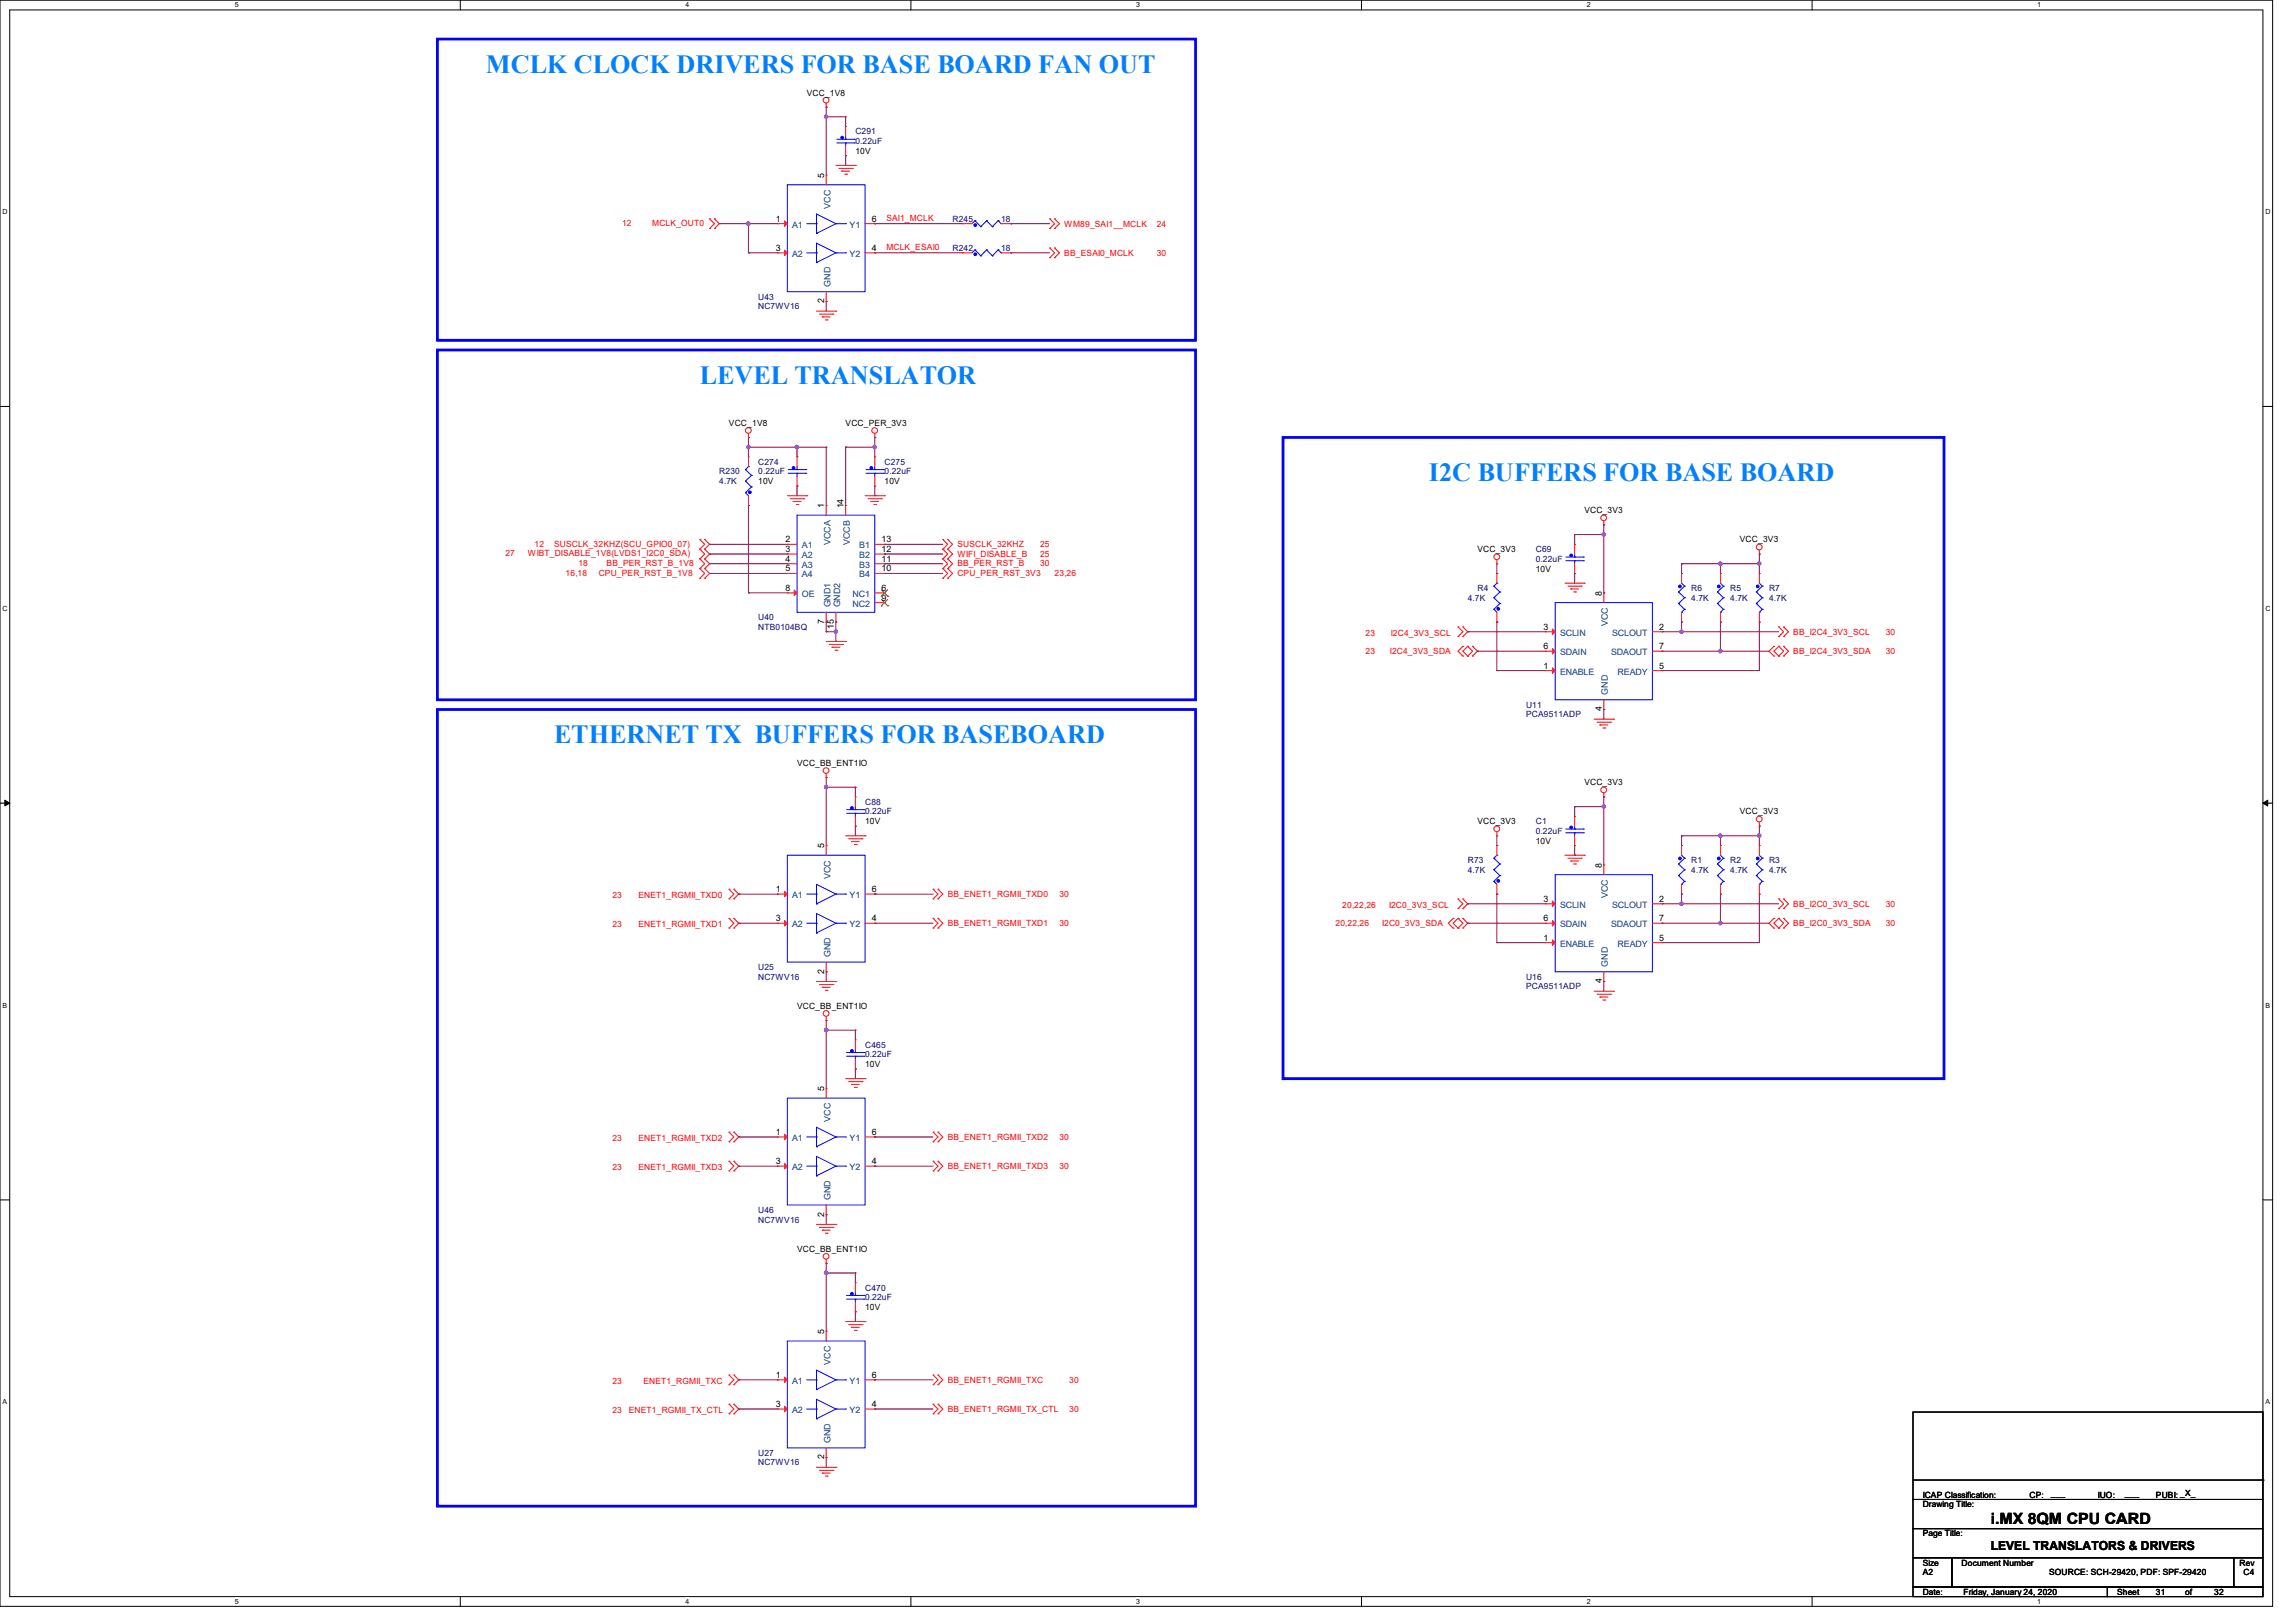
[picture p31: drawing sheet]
<svg xmlns="http://www.w3.org/2000/svg" width="420mm" height="297mm" viewBox="0 0 420 297" stroke-linecap="round" stroke-linejoin="round" font-family="sans-serif">
<defs><g id="words">
<g font-size="4.8" fill="#0080ff">
<text x="88.9" y="13.3">MCLK CLOCK DRIVERS FOR BASE BOARD FAN OUT</text>
<text x="128" y="70.2">LEVEL TRANSLATOR</text>
<text x="261.4" y="88">I2C BUFFERS FOR BASE BOARD</text>
<text x="101.3" y="136">ETHERNET TX BUFFERS FOR BASEBOARD</text>
</g>
<text font-size="2.8" x="364.1" y="278.8">i.MX 8QM CPU CARD</text>
<text font-size="2.3" x="364.1" y="283.6">LEVEL TRANSLATORS &amp; DRIVERS</text>
<g font-size="1.6">
<text x="147.6" y="17.5">VCC_1V8</text>
<text x="156.5" y="28.2">10V</text>
<text x="150.8" y="32.6" transform="rotate(-90 150.8 32.6)">5</text>
<text x="141.9" y="40.6">1</text>
<text x="159.5" y="40.6">6</text>
<text x="141.9" y="45.9">3</text>
<text x="159.5" y="45.9">4</text>
<text x="150.8" y="55.5" transform="rotate(-90 150.8 55.5)">2</text>
<text x="133.3" y="77.9">VCC_1V8</text>
<text x="154.7" y="77.9">VCC_PER_3V3</text>
<text x="138.7" y="88.6">10V</text>
<text x="161.8" y="88.6">10V</text>
<text x="150.8" y="93" transform="rotate(-90 150.8 93)">1</text>
<text x="154.3" y="93" transform="rotate(-90 154.3 93)">14</text>
<text x="289.8" y="93.9">VCC_3V3</text>
<text x="143.7" y="99.2">2</text>
<text x="143.7" y="101">3</text>
<text x="161.2" y="101">12</text>
<text x="161.2" y="99.2">13</text>
<text x="270.3" y="101">VCC_3V3</text>
<text x="318.3" y="99.3">VCC_3V3</text>
<text x="143.7" y="102.8">4</text>
<text x="143.7" y="104.6">5</text>
<text x="161.2" y="102.8">11</text>
<text x="161.2" y="104.6">10</text>
<text x="280.9" y="104.6">10V</text>
<text x="143.7" y="108.1">8</text>
<text x="161.2" y="109.9">9</text>
<text x="161.2" y="108.1">6</text>
<text x="293" y="109" transform="rotate(-90 293 109)">8</text>
<text x="150.8" y="114.2" transform="rotate(-90 150.8 114.2)">7</text>
<text x="152.5" y="115.1" transform="rotate(-90 152.5 115.1)">15</text>
<text x="282.4" y="115.2">3</text>
<text x="282.4" y="118.8">6</text>
<text x="303.5" y="115.2">2</text>
<text x="303.5" y="118.8">7</text>
<text x="282.4" y="122.3">1</text>
<text x="303.5" y="122.3">5</text>
<text x="293" y="130.2" transform="rotate(-90 293 130.2)">4</text>
<text x="145.8" y="140.2">VCC_BB_ENT1IO</text>
<text x="289.8" y="143.7">VCC_3V3</text>
<text x="318.3" y="149.1">VCC_3V3</text>
<text x="150.8" y="155.3" transform="rotate(-90 150.8 155.3)">5</text>
<text x="158.2" y="150.8">10V</text>
<text x="270.3" y="150.8">VCC_3V3</text>
<text x="280.9" y="154.4">10V</text>
<text x="293" y="158.8" transform="rotate(-90 293 158.8)">8</text>
<text x="141.9" y="163.2">1</text>
<text x="159.5" y="163.2">6</text>
<text x="282.4" y="165">3</text>
<text x="303.5" y="165">2</text>
<text x="141.9" y="168.6">3</text>
<text x="159.5" y="168.6">4</text>
<text x="282.4" y="172.1">1</text>
<text x="282.4" y="168.6">6</text>
<text x="303.5" y="172.1">5</text>
<text x="303.5" y="168.6">7</text>
<text x="150.8" y="178.2" transform="rotate(-90 150.8 178.2)">2</text>
<text x="293" y="180" transform="rotate(-90 293 180)">4</text>
<text x="145.8" y="184.6">VCC_BB_ENT1IO</text>
<text x="158.2" y="195.3">10V</text>
<text x="150.8" y="199.7" transform="rotate(-90 150.8 199.7)">5</text>
<text x="141.9" y="207.7">1</text>
<text x="159.5" y="207.7">6</text>
<text x="141.9" y="213">3</text>
<text x="159.5" y="213">4</text>
<text x="150.8" y="222.6" transform="rotate(-90 150.8 222.6)">2</text>
<text x="145.8" y="229.1">VCC_BB_ENT1IO</text>
<text x="158.2" y="239.7">10V</text>
<text x="150.8" y="244.2" transform="rotate(-90 150.8 244.2)">5</text>
<text x="141.9" y="252.1">1</text>
<text x="141.9" y="257.5">3</text>
<text x="159.5" y="257.5">4</text>
<text x="159.5" y="252.1">6</text>
<text x="150.8" y="267.1" transform="rotate(-90 150.8 267.1)">2</text>
<text x="351.7" y="275.8">Drawing Title:</text>
<text x="351.7" y="274.1">ICAP Classification:</text>
<text x="371.3" y="274.1">CP:</text>
<text x="375.2" y="273.8">___</text>
<text x="383.7" y="274.1">IUO:</text>
<text x="388.7" y="273.8">___</text>
<text x="394.4" y="274.1">PUBI: _X_</text>
<text x="351.7" y="281.2">Page Title:</text>
<text x="351.7" y="286.5">Size</text>
<text x="358.8" y="286.5">Document Number</text>
<text x="409.7" y="286.5">Rev</text>
<text x="351.7" y="291.8">Date:</text>
<text x="351.7" y="288.3">A2</text>
<text x="359.2" y="291.8">Friday, January 24, 2020</text>
<text x="374.8" y="288.3">SOURCE: SCH-29420, PDF: SPF-29420</text>
<text x="387.3" y="291.8">Sheet</text>
<text x="394.4" y="291.8">31</text>
<text x="399.7" y="291.8">of</text>
<text x="405" y="291.8">32</text>
<text x="410.4" y="288.3">C4</text>
</g>
<g font-size="1.6" fill="#000080">
<text x="156.5" y="24.6">C291</text>
<text x="156.5" y="26.4">0.22uF</text>
<text x="174.2" y="40.6">R245</text>
<text x="183.1" y="40.6">18</text>
<text x="174.2" y="45.9">R242</text>
<text x="183.1" y="45.9">18</text>
<text x="138.7" y="56.6">NC7WV16</text>
<text x="138.7" y="54.8">U43</text>
<text x="131.6" y="86.8">R230</text>
<text x="131.6" y="88.6">4.7K</text>
<text x="138.7" y="85">C274</text>
<text x="138.7" y="86.8">0.22uF</text>
<text x="161.8" y="85">C275</text>
<text x="161.8" y="86.8">0.22uF</text>
<text x="280.9" y="101">C69</text>
<text x="280.9" y="102.8">0.22uF</text>
<text x="138.7" y="113.5">U40</text>
<text x="268.5" y="109.9">4.7K</text>
<text x="270.3" y="108.2">R4</text>
<text x="309.4" y="108.2">R6</text>
<text x="309.4" y="109.9">4.7K</text>
<text x="316.5" y="108.2">R5</text>
<text x="316.5" y="109.9">4.7K</text>
<text x="323.6" y="108.2">R7</text>
<text x="323.6" y="109.9">4.7K</text>
<text x="138.7" y="115.3">NTB0104BQ</text>
<text x="279.1" y="131.3">PCA9511ADP</text>
<text x="279.1" y="129.5">U11</text>
<text x="158.2" y="147.3">C88</text>
<text x="158.2" y="149.1">0.22uF</text>
<text x="280.9" y="150.8">C1</text>
<text x="280.9" y="152.6">0.22uF</text>
<text x="268.5" y="157.9">R73</text>
<text x="268.5" y="159.7">4.7K</text>
<text x="309.4" y="157.9">R1</text>
<text x="309.4" y="159.7">4.7K</text>
<text x="316.5" y="157.9">R2</text>
<text x="316.5" y="159.7">4.7K</text>
<text x="323.6" y="157.9">R3</text>
<text x="323.6" y="159.7">4.7K</text>
<text x="138.7" y="179.3">NC7WV16</text>
<text x="138.7" y="177.5">U25</text>
<text x="279.1" y="179.3">U16</text>
<text x="279.1" y="181.1">PCA9511ADP</text>
<text x="158.2" y="191.7">C465</text>
<text x="158.2" y="193.5">0.22uF</text>
<text x="138.7" y="221.9">U46</text>
<text x="138.7" y="223.7">NC7WV16</text>
<text x="158.2" y="236.2">C470</text>
<text x="158.2" y="238">0.22uF</text>
<text x="138.7" y="268.2">NC7WV16</text>
<text x="138.7" y="266.4">U27</text>
</g>
<g font-size="1.6" fill="#f00">
<text x="113.8" y="41.3">12</text>
<text x="119.3" y="41.3">MCLK_OUT0</text>
<text x="162.1" y="40.4">SAI1_MCLK</text>
<text x="194.7" y="41.5">WM89_SAI1__MCLK</text>
<text x="211.6" y="41.5">24</text>
<text x="162.1" y="45.7">MCLK_ESAI0</text>
<text x="194.7" y="46.8">BB_ESAI0_MCLK</text>
<text x="211.6" y="46.8">30</text>
<text x="92.5" y="101.8">27</text>
<text x="96.6" y="101.8">WIBT_DISABLE_1V8(LVDS1_I2C0_SDA)</text>
<text x="97.8" y="100.2">12</text>
<text x="101.3" y="100.2">SUSCLK_32KHZ(SCU_GPIO0_07)</text>
<text x="175.1" y="100.2">SUSCLK_32KHZ</text>
<text x="175.1" y="101.9">WIFI_DISABLE_B</text>
<text x="190.2" y="101.9">25</text>
<text x="190.2" y="100.2">25</text>
<text x="103.5" y="105.3">16,18</text>
<text x="105.8" y="103.5">18</text>
<text x="109.5" y="105.3">CPU_PER_RST_B_1V8</text>
<text x="111" y="103.5">BB_PER_RST_B_1V8</text>
<text x="175.1" y="103.5">BB_PER_RST_B</text>
<text x="175.1" y="105.3">CPU_PER_RST_3V3</text>
<text x="190.2" y="103.5">30</text>
<text x="192.9" y="105.3">23,26</text>
<text x="249.8" y="116.3">23</text>
<text x="249.8" y="119.7">23</text>
<text x="254.3" y="119.7">I2C4_3V3_SDA</text>
<text x="254.4" y="116.3">I2C4_3V3_SCL</text>
<text x="328" y="116.2">BB_I2C4_3V3_SCL</text>
<text x="328" y="119.7">BB_I2C4_3V3_SDA</text>
<text x="344.9" y="116.2">30</text>
<text x="344.9" y="119.7">30</text>
<text x="112" y="164.3">23</text>
<text x="116.8" y="164.3">ENET1_RGMII_TXD0</text>
<text x="173.4" y="164.2">BB_ENET1_RGMII_TXD0</text>
<text x="193.8" y="164.2">30</text>
<text x="245.5" y="166.1">20,22,26</text>
<text x="254.1" y="166.1">I2C0_3V3_SCL</text>
<text x="328" y="165.9">BB_I2C0_3V3_SCL</text>
<text x="344.9" y="165.9">30</text>
<text x="112" y="169.7">23</text>
<text x="116.8" y="169.7">ENET1_RGMII_TXD1</text>
<text x="173.4" y="169.5">BB_ENET1_RGMII_TXD1</text>
<text x="193.8" y="169.5">30</text>
<text x="244.3" y="169.5">20,22,26</text>
<text x="252.8" y="169.5">I2C0_3V3_SDA</text>
<text x="328" y="169.5">BB_I2C0_3V3_SDA</text>
<text x="344.9" y="169.5">30</text>
<text x="112" y="208.8">23</text>
<text x="116.8" y="208.8">ENET1_RGMII_TXD2</text>
<text x="173.4" y="208.6">BB_ENET1_RGMII_TXD2</text>
<text x="193.8" y="208.6">30</text>
<text x="112" y="214.1">23</text>
<text x="116.8" y="214.1">ENET1_RGMII_TXD3</text>
<text x="173.4" y="213.9">BB_ENET1_RGMII_TXD3</text>
<text x="193.8" y="213.9">30</text>
<text x="112" y="253.2">23</text>
<text x="117.7" y="253.2">ENET1_RGMII_TXC</text>
<text x="173.4" y="253.1">BB_ENET1_RGMII_TXC</text>
<text x="195.6" y="253.1">30</text>
<text x="112" y="258.6">23</text>
<text x="115" y="258.6">ENET1_RGMII_TX_CTL</text>
<text x="173.4" y="258.4">BB_ENET1_RGMII_TX_CTL</text>
<text x="195.6" y="258.4">30</text>
</g>
<g font-size="1.6" fill="#004080">
<text x="144.9" y="41.7">A1</text>
<text x="151.9" y="38.2" transform="rotate(-90 151.9 38.2)">VCC</text>
<text x="155.4" y="41.7">Y1</text>
<text x="144.9" y="47">A2</text>
<text x="155.4" y="47">Y2</text>
<text x="151.9" y="52.5" transform="rotate(-90 151.9 52.5)">GND</text>
<text x="146.7" y="100.3">A1</text>
<text x="151.9" y="99.7" transform="rotate(-90 151.9 99.7)">VCCA</text>
<text x="155.5" y="99.7" transform="rotate(-90 155.5 99.7)">VCCB</text>
<text x="157.2" y="100.3">B1</text>
<text x="146.7" y="102.1">A2</text>
<text x="146.7" y="103.9">A3</text>
<text x="146.7" y="105.7">A4</text>
<text x="157.2" y="102.1">B2</text>
<text x="157.2" y="103.9">B3</text>
<text x="157.2" y="105.7">B4</text>
<text x="146.7" y="109.2">OE</text>
<text x="151.9" y="111.2" transform="rotate(-90 151.9 111.2)">GND1</text>
<text x="153.7" y="111.2" transform="rotate(-90 153.7 111.2)">GND2</text>
<text x="156" y="111">NC2</text>
<text x="156" y="109.2">NC1</text>
<text x="285.4" y="116.3">SCLIN</text>
<text x="285.4" y="119.9">SDAIN</text>
<text x="294.1" y="114.6" transform="rotate(-90 294.1 114.6)">VCC</text>
<text x="294.7" y="119.9">SDAOUT</text>
<text x="294.9" y="116.3">SCLOUT</text>
<text x="285.4" y="123.4">ENABLE</text>
<text x="295.9" y="123.4">READY</text>
<text x="294.1" y="127.2" transform="rotate(-90 294.1 127.2)">GND</text>
<text x="151.9" y="160.9" transform="rotate(-90 151.9 160.9)">VCC</text>
<text x="144.9" y="164.3">A1</text>
<text x="155.4" y="164.3">Y1</text>
<text x="285.4" y="166.1">SCLIN</text>
<text x="294.1" y="164.4" transform="rotate(-90 294.1 164.4)">VCC</text>
<text x="294.9" y="166.1">SCLOUT</text>
<text x="144.9" y="169.7">A2</text>
<text x="155.4" y="169.7">Y2</text>
<text x="285.4" y="173.2">ENABLE</text>
<text x="285.4" y="169.7">SDAIN</text>
<text x="294.7" y="169.7">SDAOUT</text>
<text x="295.9" y="173.2">READY</text>
<text x="151.9" y="175.2" transform="rotate(-90 151.9 175.2)">GND</text>
<text x="294.1" y="177" transform="rotate(-90 294.1 177)">GND</text>
<text x="144.9" y="208.8">A1</text>
<text x="151.9" y="205.3" transform="rotate(-90 151.9 205.3)">VCC</text>
<text x="155.4" y="208.8">Y1</text>
<text x="144.9" y="214.1">A2</text>
<text x="155.4" y="214.1">Y2</text>
<text x="151.9" y="219.6" transform="rotate(-90 151.9 219.6)">GND</text>
<text x="151.9" y="249.8" transform="rotate(-90 151.9 249.8)">VCC</text>
<text x="144.9" y="253.2">A1</text>
<text x="155.4" y="253.2">Y1</text>
<text x="144.9" y="258.6">A2</text>
<text x="155.4" y="258.6">Y2</text>
<text x="151.9" y="264.1" transform="rotate(-90 151.9 264.1)">GND</text>
</g>
<g font-size="1.3">
<text x="43" y="1.4">5</text>
<text x="125.4" y="1.4">4</text>
<text x="207.8" y="1.4">3</text>
<text x="290.2" y="1.4">2</text>
<text x="372.7" y="1.4">1</text>
<text x=".5" y="39.2">D</text>
<text x="414.4" y="39.2">D</text>
<text x=".5" y="111.8">C</text>
<text x="414.4" y="111.8">C</text>
<text x=".5" y="184.4">B</text>
<text x="414.4" y="184.4">B</text>
<text x=".5" y="257">A</text>
<text x="414.4" y="257">A</text>
<text x="43" y="293.5">5</text>
<text x="125.4" y="293.5">4</text>
<text x="207.8" y="293.5">3</text>
<text x="290.2" y="293.5">2</text>
<text x="372.7" y="293.5">1</text>
</g>
</g></defs>
<path d="M0 0h415.7v294h-415.7zM1.8 1.8h412.1v290.4h-412.1z" fill="none" stroke="#000" stroke-width=".18"/>
<g fill="#fff">
<path d="M43 .2h.6v1.4h-.6z"/>
<path d="M43 292.4h.6v1.4h-.6z"/>
</g>
<path d="M84.2 0v1.8M84.2 292.2v1.8" fill="none" stroke="#000" stroke-width=".18"/>
<g fill="#fff">
<path d="M125.4 .2h.7v1.4h-.7z"/>
<path d="M125.4 292.4h.7v1.4h-.7z"/>
</g>
<path d="M166.6 0v1.8M166.6 292.2v1.8" fill="none" stroke="#000" stroke-width=".18"/>
<g fill="#fff">
<path d="M207.8 .2h.7v1.4h-.7z"/>
<path d="M207.8 292.4h.7v1.4h-.7z"/>
</g>
<path d="M249 0v1.8M249 292.2v1.8" fill="none" stroke="#000" stroke-width=".18"/>
<g fill="#fff">
<path d="M290.2 .2h.7v1.4h-.7z"/>
<path d="M290.2 292.4h.7v1.4h-.7z"/>
</g>
<path d="M331.5 0v1.8M331.5 292.2v1.8" fill="none" stroke="#000" stroke-width=".18"/>
<g fill="#fff">
<path d="M372.7 .2h.6v1.4h-.6z"/>
<path d="M372.7 292.4h.6v1.4h-.6z"/>
<path d="M.5 38.1h.9v1.4h-.9z"/>
<path d="M414.4 38.1h.9v1.4h-.9z"/>
<path d="M.5 110.7h.9v1.4h-.9z"/>
<path d="M414.4 110.7h.9v1.4h-.9z"/>
</g>
<path d="M0 74.4h1.8M413.9 74.4h1.8" fill="none" stroke="#000" stroke-width=".18"/>
<g fill="#fff">
<path d="M.5 183.3h.8v1.4h-.8z"/>
<path d="M414.4 183.3h.8v1.4h-.8z"/>
</g>
<path d="M0 147h1.8M413.9 147h1.8" fill="none" stroke="#000" stroke-width=".18"/>
<path d="M.9 146.4l.9 .6-.9 .5zM413.9 147l.9-.6v1.1z" fill="#000" stroke="#000" stroke-width=".18"/>
<g fill="#fff">
<path d="M.5 255.9h.8v1.4h-.8z"/>
<path d="M414.4 255.9h.8v1.4h-.8z"/>
</g>
<path d="M0 219.6h1.8M413.9 219.6h1.8M349.9 258.4h64v16h-64zM349.9 274.4h64v5.3h-64zM349.9 279.7h64v5.4h-64zM349.9 270.8h64M413.9 270.8h.1M349.9 285.1h7.1v5.3h-7.1zM349.9 290.4h35.6v1.8h-35.6zM357 285.1h51.6v5.3h-51.6zM385.5 290.4h28.4v1.8h-28.4zM408.6 285.1h5.3v5.3h-5.3z" fill="none" stroke="#000" stroke-width=".18"/>
<path d="M80 7.2h138.7v55.1h-138.7zM80 64.1h138.7v64h-138.7zM234.7 80.1h120.9v117.3h-120.9zM80 129.8h138.7v145.8h-138.7z" fill="none" stroke="#00f" stroke-width=".51"/>
<g fill="none" stroke="#f00" stroke-width=".18">
<path d="M151.1 19.6h.1M151.1 18.9v.7M151.1 32h.1M151.1 32v1.8M152.9 30.3h3.6M153.5 30.8h2.4M154 31.3h.1M154 31.3h1.4M154.5 31.9h.4M154.7 23.2h.1M154.7 28.5h.1M154.7 23.2v1.7"/>
<path d="M154.7 26.7v1.8M154.9 31.9h.1M155.9 30.8h.1M156.5 30.3h.1M129.8 41.8h.1M129.8 40h.1M129.8 40l.9 .9-.9 .9M130.7 40h.1M130.7 41.8h.1M130.7 40l.9 .9-.9 .9M142.2 40.9h.1M142.2 46.3h.1"/>
<path d="M142.2 46.3h1.8M142.2 40.9h1.8M149.4 56.9h3.5M149.9 57.5h2.5M150.4 58h.1M150.4 58h1.4M151 58.5h.3M151.1 55.2h.1M151.1 53.4v1.8M151.3 58.5h.1M152.4 57.5h.1M152.9 56.9h.1"/>
<path d="M158.2 46.3h1.8M158.2 40.9h1.8M160 46.3h.1M160 40.9h.1M176 46.3h.1M176 40.9h.1M176 46.3h1.8M176 40.9h1.8M183.1 46.3h1.8M183.1 40.9h1.8M184.9 46.3h.1M184.9 40.9h.1"/>
<path d="M192 40h.1M192 41.8h.1M192 45.4h.1M192 47.2h.1M192 40l.9 .9-.9 .9M192 45.4l.9 .9-.9 .9M192.9 41.8h.1M192.9 40h.1M192.9 47.2h.1M192.9 45.4h.1M192.9 40l.9 .9-.9 .9M192.9 45.4l.9 .9-.9 .9"/>
<path d="M136.9 79.3v.8M160 79.3v.8M128 98.7h.1M128 98.7l.9 .9-.9 .9M128.9 98.7h.1M128.9 98.7l.9 .9-.9 .9M136.9 80.1h.1M136.9 92.5h.1M136.9 83.6h.1M136.9 83.6v1.8M136.9 90.7v1.8M144 99.6h.1"/>
<path d="M144 90.7h3.6M144 99.6h1.8M144.6 91.3h2.4M145.1 91.8h.1M145.1 91.8h1.4M145.6 92.3h.4M145.8 83.6h.1M145.8 88.9h.1M145.8 83.6v1.8M145.8 87.2v1.7M146 92.3h.1M147 91.3h.1"/>
<path d="M147.6 90.7h.1M151.1 92.5h.1M151.1 92.5v1.8M154.7 92.5h.1M154.7 92.5v1.8M158.2 90.7h3.6M158.8 91.3h2.4M159.3 91.8h.1M159.3 91.8h1.4M159.9 92.3h.3M160 80.1h.1M160 83.6h.1"/>
<path d="M160 88.9h.1M160 83.6v1.8M160 87.2v1.7M160 99.6h1.8M160.2 92.3h.1M161.2 91.3h.1M161.8 90.7h.1M161.8 99.6h.1M172.5 98.7h.1M172.5 98.7l.9 .9-.9 .9M173.4 98.7h.1M173.4 98.7l.8 .9-.8 .9"/>
<path d="M288 99.6h.1M288 99.6v1.8M293.4 96.1h.1M293.4 95.3v.8M128 104.1h.1M128 102.3h.1M128 100.5h.1M128 105.8h.1M128 104.1l.9 .8-.9 .9M128 102.3l.9 .9-.9 .9M128 100.5l.9 .9-.9 .9M128.9 102.3h.1"/>
<path d="M128.9 104.1h.1M128.9 100.5h.1M128.9 105.8h.1M128.9 104.1l.9 .8-.9 .9M128.9 102.3l.9 .9-.9 .9M128.9 100.5l.9 .9-.9 .9M144 108.5h.1M144 101.4h.1M144 103.2h.1M144 104.9h.1M144 101.4h1.8M144 108.5h1.8"/>
<path d="M144 103.2h1.8M144 104.9h1.8M151.1 113.8h.1M151.1 112.1v1.7M151.1 117.4h3.6M151.7 117.9h2.4M152.2 118.4h.1M152.2 118.4h1.4M152.7 119h.4M152.9 113.8h.1M152.9 112.1v1.7M153.1 119h.1"/>
<path d="M154.1 117.9h.1M154.7 117.4h.1M160 101.4h1.8M160 108.5h1.8M160 103.2h1.8M160 104.9h1.8M160 110.3h1.8M161.8 101.4h.1M161.8 103.2h.1M161.8 104.9h.1M161.8 110.3h.1M161.8 108.5h.1"/>
<path d="M172.5 100.5h.1M172.5 102.3h.1M172.5 104.1h.1M172.5 105.8h.1M172.5 100.5l.9 .9-.9 .9M172.5 102.3l.9 .9-.9 .9M172.5 104.1l.9 .8-.9 .9M173.4 100.5h.1M173.4 102.3h.1M173.4 104.1h.1M173.4 105.8h.1M173.4 100.5l.8 .9-.8 .9"/>
<path d="M173.4 102.3l.8 .9-.8 .9M173.4 104.1l.8 .8-.8 .9M266.7 114.7h.1M266.7 116.5h.1M266.7 114.7l.9 .9-.9 .9M267.6 114.7h.1M267.6 116.5h.1M267.6 118.3h.1M267.6 114.7l.9 .9-.9 .9M267.6 118.3l-.9 .9 .9 .9M268.5 118.3h.1M268.5 118.3l.9 .9-.9 .9"/>
<path d="M268.5 118.3l-.9 .9 .9 .9M269.4 118.3h.1M269.4 118.3l.9 .9-.9 .9M273.8 103.2h.1M273.8 113.8h.1M273.8 104.9h.1M273.8 102.4v.8M273.8 104.9v1.8M273.8 112.1v1.7M282.7 115.6h.1M282.7 119.2h.1M282.7 115.6h1.8"/>
<path d="M282.7 119.2h1.8M286.3 106.7h3.5M286.8 107.3h2.5M287.3 107.8h.1M287.3 107.8h1.5M287.9 108.3h.3M288 104.9h.1M288 103.2v1.7M288.2 108.3h.1M289.3 107.3h.1M289.8 106.7h.1M293.4 108.5h.1"/>
<path d="M293.4 108.5v1.8M302.3 115.6h1.7M302.3 119.2h1.7M304 115.6h.1M304 119.2h.1M307.6 104.9h.1M307.6 113.8h.1M307.6 104.9v1.8M307.6 112.1v1.7M314.7 104.9h.1M314.7 113.8h.1M314.7 104.9v1.8"/>
<path d="M314.7 112.1v1.7M321.8 101.4h.1M321.8 104.9h.1M321.8 113.8h.1M321.8 100.7v.7M321.8 104.9v1.8M321.8 112.1v1.7M324.5 118.3h.1M324.5 118.3l-.9 .9 .9 .9M325.4 116.5h.1M325.4 114.7h.1M325.4 118.3h.1"/>
<path d="M325.4 114.7l.9 .9-.9 .9M325.4 118.3l-.9 .9 .9 .9M325.4 118.3l.9 .9-.9 .9M326.3 114.7h.1M326.3 116.5h.1M326.3 118.3h.1M326.3 114.7l.9 .9-.9 .9M326.3 118.3l.9 .9-.9 .9M267.6 120.1h.1M268.5 120.1h.1M269.4 120.1h.1M282.7 122.7h.1"/>
<path d="M282.7 122.7h1.8M291.6 131.6h3.5M292.1 132.2h2.5M292.7 132.7h.1M292.7 132.7h1.4M293.2 133.2h.3M293.4 129.8h.1M293.4 128.1v1.7M293.5 133.2h.1M294.6 132.2h.1M295.1 131.6h.1M302.3 122.7h1.7"/>
<path d="M304 122.7h.1M324.5 120.1h.1M325.4 120.1h.1M326.3 120.1h.1M151.1 142.3h.1M151.1 154.7h.1M151.1 141.6v.7M151.1 154.7v1.8M154.7 153h3.5M155.2 153.5h2.5M155.7 154h.1M155.7 154h1.5"/>
<path d="M156.3 154.6h.3M156.5 145.8h.1M156.5 151.2h.1M156.5 145.8v1.8M156.5 149.4v1.8M156.6 154.6h.1M157.7 153.5h.1M158.2 153h.1M273.8 153h.1M273.8 154.7h.1M273.8 152.2v.8M273.8 154.7v1.8"/>
<path d="M286.3 156.5h3.5M286.8 157.1h2.5M287.3 157.6h.1M287.3 157.6h1.5M287.9 158.1h.3M288 149.4h.1M288 154.7h.1M288 149.4v1.8M288 153v1.7M288.2 158.1h.1M289.3 157.1h.1M289.8 156.5h.1"/>
<path d="M293.4 145.8h.1M293.4 158.3h.1M293.4 145.1v.7M293.4 158.3v1.8M307.6 154.7h.1M307.6 154.7v1.8M314.7 154.7h.1M314.7 154.7v1.8M321.8 151.2h.1M321.8 154.7h.1M321.8 150.5v.7M321.8 154.7v1.8"/>
<path d="M133.3 162.7h.1M133.3 164.5h.1M133.3 168.1h.1M133.3 169.8h.1M133.3 162.7l.9 .9-.9 .9M133.3 168.1l.9 .9-.9 .8M134.2 162.7h.1M134.2 164.5h.1M134.2 168.1h.1M134.2 169.8h.1M134.2 162.7l.9 .9-.9 .9M134.2 168.1l.9 .9-.9 .8"/>
<path d="M142.2 163.6h.1M142.2 169h.1M142.2 163.6h1.8M142.2 169h1.8M149.4 179.6h3.5M151.1 177.8h.1M151.1 176.1v1.7M152.9 179.6h.1M158.2 163.6h1.8M158.2 169h1.8M160 169h.1M160 163.6h.1"/>
<path d="M170.7 164.5h.1M170.7 162.7h.1M170.7 169.8h.1M170.7 168.1h.1M170.7 162.7l.9 .9-.9 .9M170.7 168.1l.9 .9-.9 .8M171.6 162.7h.1M171.6 164.5h.1M171.6 168.1h.1M171.6 169.8h.1M171.6 162.7l.9 .9-.9 .9M171.6 168.1l.9 .9-.9 .8"/>
<path d="M265.8 168.1h.1M265.8 169.8h.1M265.8 168.1l-.9 .9 .9 .8M266.7 164.5h.1M266.7 166.3h.1M266.7 169.8h.1M266.7 168.1h.1M266.7 164.5l.9 .9-.9 .9M266.7 168.1l.9 .9-.9 .8M266.7 168.1l-.9 .9 .9 .8M267.6 164.5h.1M267.6 166.3h.1"/>
<path d="M267.6 168.1h.1M267.6 169.8h.1M267.6 164.5l.9 .9-.9 .9M267.6 168.1l.9 .9-.9 .8M273.8 163.6h.1M273.8 161.8v1.8M282.7 172.5h.1M282.7 165.4h.1M282.7 169h.1M282.7 169h1.8M282.7 172.5h1.8M282.7 165.4h1.8"/>
<path d="M293.4 179.6h.1M293.4 177.8v1.8M302.3 169h1.7M302.3 172.5h1.7M302.3 165.4h1.7M304 165.4h.1M304 172.5h.1M304 169h.1M307.6 163.6h.1M307.6 161.8v1.8M314.7 163.6h.1M314.7 161.8v1.8"/>
<path d="M321.8 163.6h.1M321.8 161.8v1.8M324.5 168.1h.1M324.5 169.8h.1M324.5 168.1l-.9 .9 .9 .8M325.4 166.3h.1M325.4 164.5h.1M325.4 169.8h.1M325.4 168.1h.1M325.4 164.5l.9 .9-.9 .9M325.4 168.1l-.9 .9 .9 .8M325.4 168.1l.9 .9-.9 .8"/>
<path d="M326.3 164.5h.1M326.3 166.3h.1M326.3 168.1h.1M326.3 169.8h.1M326.3 164.5l.9 .9-.9 .9M326.3 168.1l.9 .9-.9 .8M149.9 180.2h2.5M150.4 180.7h.1M150.4 180.7h1.4M151 181.2h.3M151.1 186.7h.1M151.1 199.2h.1"/>
<path d="M151.1 186v.7M151.1 199.2v1.8M151.3 181.2h.1M152.4 180.2h.1M154.7 197.4h3.5M155.2 198h2.5M155.7 198.5h.1M155.7 198.5h1.5M156.3 199h.3M156.5 190.3h.1M156.5 195.6h.1M156.5 190.3v1.8"/>
<path d="M156.5 193.8v1.8M156.6 199h.1M157.7 198h.1M158.2 197.4h.1M291.6 181.4h3.5M292.1 181.9h2.5M292.7 182.5h.1M292.7 182.5h1.4M293.2 183h.3M293.5 183h.1M294.6 181.9h.1M295.1 181.4h.1"/>
<path d="M133.3 207.2h.1M133.3 209h.1M133.3 212.5h.1M133.3 214.3h.1M133.3 207.2l.9 .9-.9 .9M133.3 212.5l.9 .9-.9 .9M134.2 207.2h.1M134.2 209h.1M134.2 212.5h.1M134.2 214.3h.1M134.2 207.2l.9 .9-.9 .9M134.2 212.5l.9 .9-.9 .9"/>
<path d="M142.2 208.1h.1M142.2 213.4h.1M142.2 208.1h1.8M142.2 213.4h1.8M158.2 208.1h1.8M158.2 213.4h1.8M160 213.4h.1M160 208.1h.1M170.7 209h.1M170.7 207.2h.1M170.7 214.3h.1M170.7 212.5h.1"/>
<path d="M170.7 207.2l.9 .9-.9 .9M170.7 212.5l.9 .9-.9 .9M171.6 207.2h.1M171.6 209h.1M171.6 212.5h.1M171.6 214.3h.1M171.6 207.2l.9 .9-.9 .9M171.6 212.5l.9 .9-.9 .9M149.4 224.1h3.5M149.9 224.6h2.5M150.4 225.1h.1M150.4 225.1h1.4"/>
<path d="M151 225.7h.3M151.1 231.2h.1M151.1 222.3h.1M151.1 220.5v1.8M151.1 230.5v.7M151.3 225.7h.1M152.4 224.6h.1M152.9 224.1h.1M156.5 234.7h.1M156.5 234.7v1.8M156.5 238.3v1.8M133.3 251.6h.1"/>
<path d="M133.3 253.4h.1M133.3 257h.1M133.3 258.7h.1M133.3 251.6l.9 .9-.9 .9M133.3 257l.9 .9-.9 .8M134.2 251.6h.1M134.2 253.4h.1M134.2 257h.1M134.2 258.7h.1M134.2 251.6l.9 .9-.9 .9M134.2 257l.9 .9-.9 .8M142.2 252.5h.1"/>
<path d="M142.2 257.9h.1M142.2 252.5h1.8M142.2 257.9h1.8M151.1 243.6h.1M151.1 243.6v1.8M154.7 241.9h3.5M155.2 242.4h2.5M155.7 242.9h.1M155.7 242.9h1.5M156.3 243.5h.3M156.5 240.1h.1M156.6 243.5h.1"/>
<path d="M157.7 242.4h.1M158.2 241.9h.1M158.2 252.5h1.8M158.2 257.9h1.8M160 257.9h.1M160 252.5h.1M170.7 253.4h.1M170.7 251.6h.1M170.7 258.7h.1M170.7 257h.1M170.7 251.6l.9 .9-.9 .9M170.7 257l.9 .9-.9 .8"/>
<path d="M171.6 251.6h.1M171.6 253.4h.1M171.6 257h.1M171.6 258.7h.1M171.6 251.6l.9 .9-.9 .9M171.6 257l.9 .9-.9 .8M149.4 268.5h3.5M149.9 269.1h2.5M150.4 269.6h.1M150.4 269.6h1.4M151 270.1h.3M151.1 266.7h.1"/>
<path d="M151.1 265v1.7M151.3 270.1h.1M152.4 269.1h.1M152.9 268.5h.1"/>
<circle cx="151.1" cy="18.3" r=".52"/>
<circle cx="136.9" cy="78.8" r=".52"/>
<circle cx="160" cy="78.8" r=".52"/>
<circle cx="293.4" cy="94.8" r=".52"/>
<circle cx="273.8" cy="101.9" r=".52"/>
<circle cx="321.8" cy="100.1" r=".52"/>
<circle cx="151.1" cy="141" r=".52"/>
<circle cx="273.8" cy="151.7" r=".52"/>
<circle cx="293.4" cy="144.6" r=".52"/>
<circle cx="321.8" cy="149.9" r=".52"/>
<circle cx="151.1" cy="185.5" r=".52"/>
<circle cx="151.1" cy="229.9" r=".52"/>
</g>
<g fill="none" stroke="#00f" stroke-width=".18">
<path d="M144 33.8h14.2v19.6h-14.2zM153.1 26.2h3.2M153.1 25.5h3.2M154.7 26.2h.1M154.7 25.5h.1M154.7 24.9v.6M154.7 26.2v.5M156.3 26.2h.1M156.3 25.5h.1M147.6 40.9h1.8M147.6 46.3h1.8M149.4 42.7h.1"/>
<path d="M149.4 40.9h.1M149.4 48h.1M149.4 46.3h.1M152.9 40.9h.1M152.9 46.3h.1M152.9 40.9l-3.5-1.7v3.5M152.9 46.3l-3.5-1.8v3.5M152.9 40.9l-3.5 1.8M152.9 40.9h1.8M152.9 46.3l-3.5 1.7M152.9 46.3h1.8M154.7 40.9h.1"/>
<path d="M154.7 46.3h.1M178.4 45.7h.1M178.4 40.4h.1M178.4 45.7l-.6 .6M178.4 45.7l1 1.1M178.4 40.4l-.6 .5M178.4 40.4l1 1.1M179.4 46.8h.1M179.4 41.5h.1M180.5 45.7h.1M180.5 40.4h.1M180.5 45.7l-1.1 1.1"/>
<path d="M180.5 45.7l1 1.1M180.5 40.4l-1.1 1.1M180.5 40.4l1 1.1M181.5 46.8h.1M181.5 41.5h.1M182.6 45.7h.1M182.6 40.4h.1M182.6 45.7l-1.1 1.1M182.6 45.7l.5 .6M182.6 40.4l-1.1 1.1M182.6 40.4l.5 .5M183.1 46.3h.1"/>
<path d="M183.1 40.9h.1M136.4 90.2h.1M136.4 88.1h.1M136.4 85.9h.1M136.4 90.2l.5 .5M136.4 88.1l1.1 1M136.4 85.9l1.1 1.1M136.9 85.4h.1M136.9 85.4l-.5 .5M137.5 89.1h.1M137.5 87h.1M137.5 89.1l-1.1 1.1"/>
<path d="M137.5 87l-1.1 1.1M144.2 86.6h3.2M144.2 85.9h3.2M145.8 94.3h14.2v17.8h-14.2zM145.8 86.6h.1M145.8 85.9h.1M145.8 85.4v.5M145.8 86.6v.6M147.4 86.6h.1M147.4 85.9h.1M158.4 86.6h3.2M158.4 85.9h3.2"/>
<path d="M160 86.6h.1M160 85.9h.1M160 85.4v.5M160 86.6v.6M161.6 86.6h.1M161.6 85.9h.1M273.3 111.5h.1M273.3 109.4h.1M273.3 107.3h.1M273.3 111.5l.5 .6M273.3 109.4l1.1 1M273.3 107.3l1.1 1"/>
<path d="M273.8 106.7h.1M273.8 106.7l-.5 .6M274.4 110.4h.1M274.4 108.3h.1M274.4 110.4l-1.1 1.1M274.4 108.3l-1.1 1.1M284.5 110.3h17.8v17.8h-17.8zM286.4 102.6h3.2M286.4 101.9h3.2M288 102.6h.1M288 101.9h.1M288 101.4v.5"/>
<path d="M288 102.6v.6M289.6 102.6h.1M289.6 101.9h.1M307 108.3h.1M307 110.4h.1M307 108.3l1.1 1.1M307 110.4l1.1 1.1M307.6 112.1h.1M307.6 106.7l.5 .6M308.1 107.3h.1M308.1 109.4h.1M308.1 111.5h.1"/>
<path d="M308.1 107.3l-1.1 1M308.1 109.4l-1.1 1M308.1 111.5l-.5 .6M314.2 108.3h.1M314.2 110.4h.1M314.2 108.3l1.1 1.1M314.2 110.4l1.1 1.1M314.7 112.1h.1M314.7 106.7l.6 .6M315.3 107.3h.1M315.3 109.4h.1M315.3 111.5h.1"/>
<path d="M315.3 107.3l-1.1 1M315.3 109.4l-1.1 1M315.3 111.5l-.6 .6M321.3 108.3h.1M321.3 110.4h.1M321.3 108.3l1.1 1.1M321.3 110.4l1.1 1.1M321.8 112.1h.1M321.8 106.7l.6 .6M322.4 107.3h.1M322.4 109.4h.1M322.4 111.5h.1"/>
<path d="M322.4 107.3l-1.1 1M322.4 109.4l-1.1 1M322.4 111.5l-.6 .6M144 156.5h14.2v19.6h-14.2zM154.9 148.8h3.2M154.9 148.2h3.2M156.5 148.8h.1M156.5 148.2h.1M156.5 147.6v.6M156.5 148.8v.6M158.1 148.8h.1M158.1 148.2h.1"/>
<path d="M273.3 159.2h.1M273.3 157.1h.1M273.3 159.2l1.1 1M273.3 157.1l1.1 1M273.8 156.5h.1M273.8 156.5l-.5 .6M274.4 158.1h.1M274.4 158.1l-1.1 1.1M286.4 152.4h3.2M286.4 151.7h3.2M288 152.4h.1M288 151.7h.1"/>
<path d="M288 151.2v.5M288 152.4v.6M289.6 152.4h.1M289.6 151.7h.1M307 158.1h.1M307 158.1l1.1 1.1M307.6 156.5l.5 .6M308.1 157.1h.1M308.1 159.2h.1M308.1 157.1l-1.1 1M308.1 159.2l-1.1 1M314.2 158.1h.1"/>
<path d="M314.2 158.1l1.1 1.1M314.7 156.5l.6 .6M315.3 157.1h.1M315.3 159.2h.1M315.3 157.1l-1.1 1M315.3 159.2l-1.1 1M321.3 158.1h.1M321.3 158.1l1.1 1.1M321.8 156.5l.6 .6M322.4 157.1h.1M322.4 159.2h.1M322.4 157.1l-1.1 1"/>
<path d="M322.4 159.2l-1.1 1M147.6 163.6h1.8M147.6 169h1.8M149.4 165.4h.1M149.4 163.6h.1M149.4 170.7h.1M149.4 169h.1M152.9 163.6h.1M152.9 169h.1M152.9 163.6l-3.5-1.8v3.6M152.9 169l-3.5-1.8v3.5M152.9 163.6l-3.5 1.8"/>
<path d="M152.9 163.6h1.8M152.9 169l-3.5 1.7M152.9 169h1.8M154.7 163.6h.1M154.7 169h.1M273.3 161.3h.1M273.3 161.3l.5 .5M274.4 160.2h.1M274.4 160.2l-1.1 1.1M284.5 160.1h17.8v17.7h-17.8zM307 160.2h.1M307 160.2l1.1 1.1"/>
<path d="M307.6 161.8h.1M308.1 161.3h.1M308.1 161.3l-.5 .5M314.2 160.2h.1M314.2 160.2l1.1 1.1M314.7 161.8h.1M315.3 161.3h.1M315.3 161.3l-.6 .5M321.3 160.2h.1M321.3 160.2l1.1 1.1M321.8 161.8h.1M322.4 161.3h.1"/>
<path d="M322.4 161.3l-.6 .5M154.9 193.3h3.2M154.9 192.6h3.2M156.5 193.3h.1M156.5 192.6h.1M156.5 192.1v.5M156.5 193.3v.5M158.1 193.3h.1M158.1 192.6h.1M144 201h14.2v19.5h-14.2zM147.6 208.1h1.8M147.6 213.4h1.8"/>
<path d="M149.4 209.8h.1M149.4 208.1h.1M149.4 215.2h.1M149.4 213.4h.1M152.9 208.1h.1M152.9 213.4h.1M152.9 208.1l-3.5-1.8v3.5M152.9 213.4l-3.5-1.8v3.6M152.9 208.1l-3.5 1.7M152.9 208.1h1.8M152.9 213.4l-3.5 1.8M152.9 213.4h1.8"/>
<path d="M154.7 208.1h.1M154.7 213.4h.1M154.9 237.7h3.2M154.9 237.1h3.2M156.5 237.7h.1M156.5 237.1h.1M156.5 236.5v.6M156.5 237.7v.6M158.1 237.7h.1M158.1 237.1h.1M144 245.4h14.2v19.6h-14.2zM147.6 252.5h1.8"/>
<path d="M147.6 257.9h1.8M149.4 254.3h.1M149.4 252.5h.1M149.4 259.6h.1M149.4 257.9h.1M152.9 252.5h.1M152.9 257.9h.1M152.9 252.5l-3.5-1.8v3.6M152.9 257.9l-3.5-1.8v3.5M152.9 252.5l-3.5 1.8M152.9 252.5h1.8M152.9 257.9l-3.5 1.7"/>
<path d="M152.9 257.9h1.8M154.7 252.5h.1M154.7 257.9h.1"/>
</g>
<g fill="#00f" stroke="#00f" stroke-width=".18">
<circle cx="178.4" cy="46.5" r=".25"/>
<circle cx="159.4" cy="85.6" r=".25"/>
<circle cx="155.8" cy="192.3" r=".25"/>
<circle cx="307.3" cy="157.1" r=".25"/>
<circle cx="314.4" cy="157.1" r=".25"/>
<circle cx="307.3" cy="107.3" r=".25"/>
<circle cx="155.8" cy="236.8" r=".25"/>
<circle cx="321.5" cy="157.1" r=".25"/>
<circle cx="154.1" cy="25.2" r=".25"/>
<circle cx="314.4" cy="107.3" r=".25"/>
<circle cx="274.1" cy="161.2" r=".25"/>
<circle cx="145.2" cy="85.6" r=".25"/>
<circle cx="137.2" cy="90.1" r=".25"/>
<circle cx="274.1" cy="111.4" r=".25"/>
<circle cx="178.4" cy="41.2" r=".25"/>
<circle cx="287.4" cy="151.4" r=".25"/>
<circle cx="321.5" cy="107.3" r=".25"/>
<circle cx="155.8" cy="147.9" r=".25"/>
<circle cx="287.4" cy="101.6" r=".25"/>
</g>
<g fill="#f00" stroke="#f00" stroke-width=".18">
<path d="M284 122.2l.5 .5-.5 .5z"/>
<path d="M284 115.1l.5 .5-.5 .5z"/>
<path d="M284 118.7l.5 .5-.5 .5z"/>
<path d="M143.5 40.4l.5 .5-.5 .5z"/>
<path d="M143.5 45.8l.5 .5-.5 .5z"/>
<path d="M143.5 252l.5 .5-.5 .5z"/>
<path d="M143.5 257.3l.5 .6-.5 .5z"/>
<path d="M143.5 163.1l.5 .5-.5 .5z"/>
<path d="M143.5 168.4l.5 .6-.5 .5z"/>
<path d="M284 172l.5 .5-.5 .5z"/>
<path d="M284 164.9l.5 .5-.5 .5z"/>
<path d="M284 168.4l.5 .6-.5 .5z"/>
<path d="M143.5 207.6l.5 .5-.5 .5z"/>
<path d="M143.5 212.9l.5 .5-.5 .5z"/>
<path d="M145.3 108l.5 .5-.5 .5z"/>
</g>
<path d="M161.2 110.9h.1M161.2 109.1h.1M161.2 109.7l1.2 1.2M161.2 107.9l1.2 1.2M162.3 109.7l-1.1 1.2M162.3 107.9l-1.1 1.2M162.4 110.9h.1M162.4 109.1h.1" fill="none" stroke="#804000" stroke-width=".18"/>
<g fill="none" stroke="#800040" stroke-width=".18">
<path d="M151.1 19.6h.1M151.1 19.6v12.4M151.1 21.4h.1M151.1 21.4h3.6M154.7 28.5h.1M154.7 21.4h.1M154.7 21.4v1.8M154.7 28.5v1.8M131.6 40.9h.1M131.6 40.9h10.6M136.9 40.9h.1M136.9 46.3h.1"/>
<path d="M136.9 40.9v5.4M136.9 46.3h5.3M151.1 55.2h.1M151.1 55.2v1.7M160 40.9h.1M160 46.3h.1M160 40.9h16M160 46.3h16M184.9 40.9h.1M184.9 46.3h.1M184.9 40.9h7.1M184.9 46.3h7.1"/>
<path d="M129.8 99.6h.1M129.8 99.6h14.2M136.9 80.1h.1M136.9 81.8h.1M136.9 92.5h.1M136.9 80.1v3.5M136.9 92.5v16M136.9 81.8h14.2M145.8 88.9h.1M145.8 81.8h.1M145.8 81.8v1.8M145.8 88.9v1.8"/>
<path d="M151.1 81.8h.1M151.1 81.8v10.7M154.7 81.8h.1M154.7 81.8v10.7M154.7 81.8h5.3M160 80.1h.1M160 81.8h.1M160 90.7h.1M160 80.1v3.5M160 88.9v1.8M161.8 99.6h.1M161.8 99.6h10.7"/>
<path d="M288 97.8h.1M288 97.8v1.8M288 97.8h5.4M293.4 96.1h.1M293.4 96.1v12.4M129.8 103.2h.1M129.8 101.4h.1M129.8 104.9h.1M129.8 101.4h14.2M129.8 103.2h14.2M129.8 104.9h14.2M136.9 108.5h.1"/>
<path d="M136.9 108.5h7.1M151.1 113.8h.1M151.1 115.6h.1M151.1 113.8v1.8M151.1 115.6h1.8M152.9 113.8h.1M152.9 115.6h.1M152.9 113.8v3.6M161.8 101.4h.1M161.8 103.2h.1M161.8 104.9h.1M161.8 101.4h10.7"/>
<path d="M161.8 103.2h10.7M161.8 104.9h10.7M268.5 115.6h.1M268.5 115.6h14.2M270.3 119.2h.1M270.3 119.2h12.4M273.8 113.8h.1M273.8 104.9h.1M273.8 103.2v1.7M273.8 113.8v8.9M288 104.9h.1M288 104.9v1.8"/>
<path d="M293.4 108.5h.1M304 115.6h.1M304 119.2h.1M304 115.6h21.4M304 119.2h19.6M307.6 103.2h.1M307.6 113.8h.1M307.6 115.6h.1M307.6 103.2h14.2M307.6 103.2v1.7M307.6 113.8v1.8M314.7 103.2h.1"/>
<path d="M314.7 113.8h.1M314.7 119.2h.1M314.7 103.2v1.7M314.7 113.8v5.4M321.8 103.2h.1M321.8 113.8h.1M321.8 101.4h.1M321.8 101.4v3.5M321.8 113.8v8.9h-17.8M273.8 122.7h.1M273.8 122.7h8.9M293.4 129.8h.1"/>
<path d="M293.4 129.8v1.8M304 122.7h.1M151.1 142.3h.1M151.1 144.1h.1M151.1 142.3v12.4M151.1 144.1h5.4M156.5 151.2h.1M156.5 144.1h.1M156.5 144.1v1.7M156.5 151.2v1.8M273.8 154.7h.1M273.8 153v1.7"/>
<path d="M288 147.6h.1M288 156.5h.1M288 147.6v1.8M288 154.7v1.8M288 147.6h5.4M293.4 145.8h.1M293.4 147.6h.1M293.4 145.8v12.5M307.6 153h.1M307.6 153v1.7M307.6 153h14.2M314.7 153h.1"/>
<path d="M314.7 153v1.7M321.8 153h.1M321.8 151.2h.1M321.8 151.2v3.5M135.1 163.6h.1M135.1 169h.1M135.1 163.6h7.1M135.1 169h7.1M151.1 177.8h.1M151.1 177.8v1.8M160 163.6h.1M160 169h.1"/>
<path d="M160 163.6h10.7M160 169h10.7M268.5 165.4h.1M268.5 169h.1M268.5 169h14.2M268.5 165.4h14.2M273.8 163.6h.1M273.8 172.5h.1M273.8 163.6v8.9M273.8 172.5h8.9M293.4 179.6h.1M293.4 179.6v1.8"/>
<path d="M304 165.4h.1M304 169h.1M304 172.5h.1M304 169h19.6M304 165.4h21.4M307.6 163.6h.1M307.6 165.4h.1M307.6 163.6v1.8M314.7 163.6h.1M314.7 169h.1M314.7 163.6v5.4M321.8 163.6h.1"/>
<path d="M321.8 163.6v8.9h-17.8M151.1 186.7h.1M151.1 188.5h.1M151.1 186.7v12.5M151.1 188.5h5.4M156.5 195.6h.1M156.5 188.5h.1M156.5 188.5v1.8M156.5 195.6v1.8M135.1 208.1h.1M135.1 213.4h.1M135.1 208.1h7.1"/>
<path d="M135.1 213.4h7.1M160 208.1h.1M160 213.4h.1M160 208.1h10.7M160 213.4h10.7M151.1 222.3h.1M151.1 231.2h.1M151.1 233h.1M151.1 222.3v1.8M151.1 231.2v12.4M151.1 233h5.4M156.5 233h.1"/>
<path d="M156.5 233v1.7M135.1 252.5h.1M135.1 257.9h.1M135.1 252.5h7.1M135.1 257.9h7.1M156.5 240.1h.1M156.5 240.1v1.8M160 252.5h.1M160 257.9h.1M160 252.5h10.7M160 257.9h10.7M151.1 266.7h.1"/>
<path d="M151.1 266.7v1.8"/>
</g>
<g fill="#f0f" stroke="#f0f" stroke-width=".18">
<circle cx="136.9" cy="40.9" r=".32"/>
<circle cx="151.1" cy="21.4" r=".32"/>
<circle cx="152.9" cy="115.6" r=".32"/>
<circle cx="145.8" cy="81.8" r=".32"/>
<circle cx="160" cy="81.8" r=".32"/>
<circle cx="136.9" cy="81.8" r=".32"/>
<circle cx="151.1" cy="144" r=".32"/>
<circle cx="151.1" cy="188.5" r=".32"/>
<circle cx="151.1" cy="232.9" r=".32"/>
<circle cx="293.3" cy="97.8" r=".32"/>
<circle cx="321.8" cy="103.1" r=".32"/>
<circle cx="314.7" cy="103.1" r=".32"/>
<circle cx="314.7" cy="119.1" r=".32"/>
<circle cx="307.6" cy="115.6" r=".32"/>
<circle cx="293.3" cy="147.6" r=".32"/>
<circle cx="321.8" cy="152.9" r=".32"/>
<circle cx="314.7" cy="152.9" r=".32"/>
<circle cx="314.7" cy="168.9" r=".32"/>
<circle cx="307.6" cy="165.4" r=".32"/>
</g>
<use href="#words"/>
</svg>
